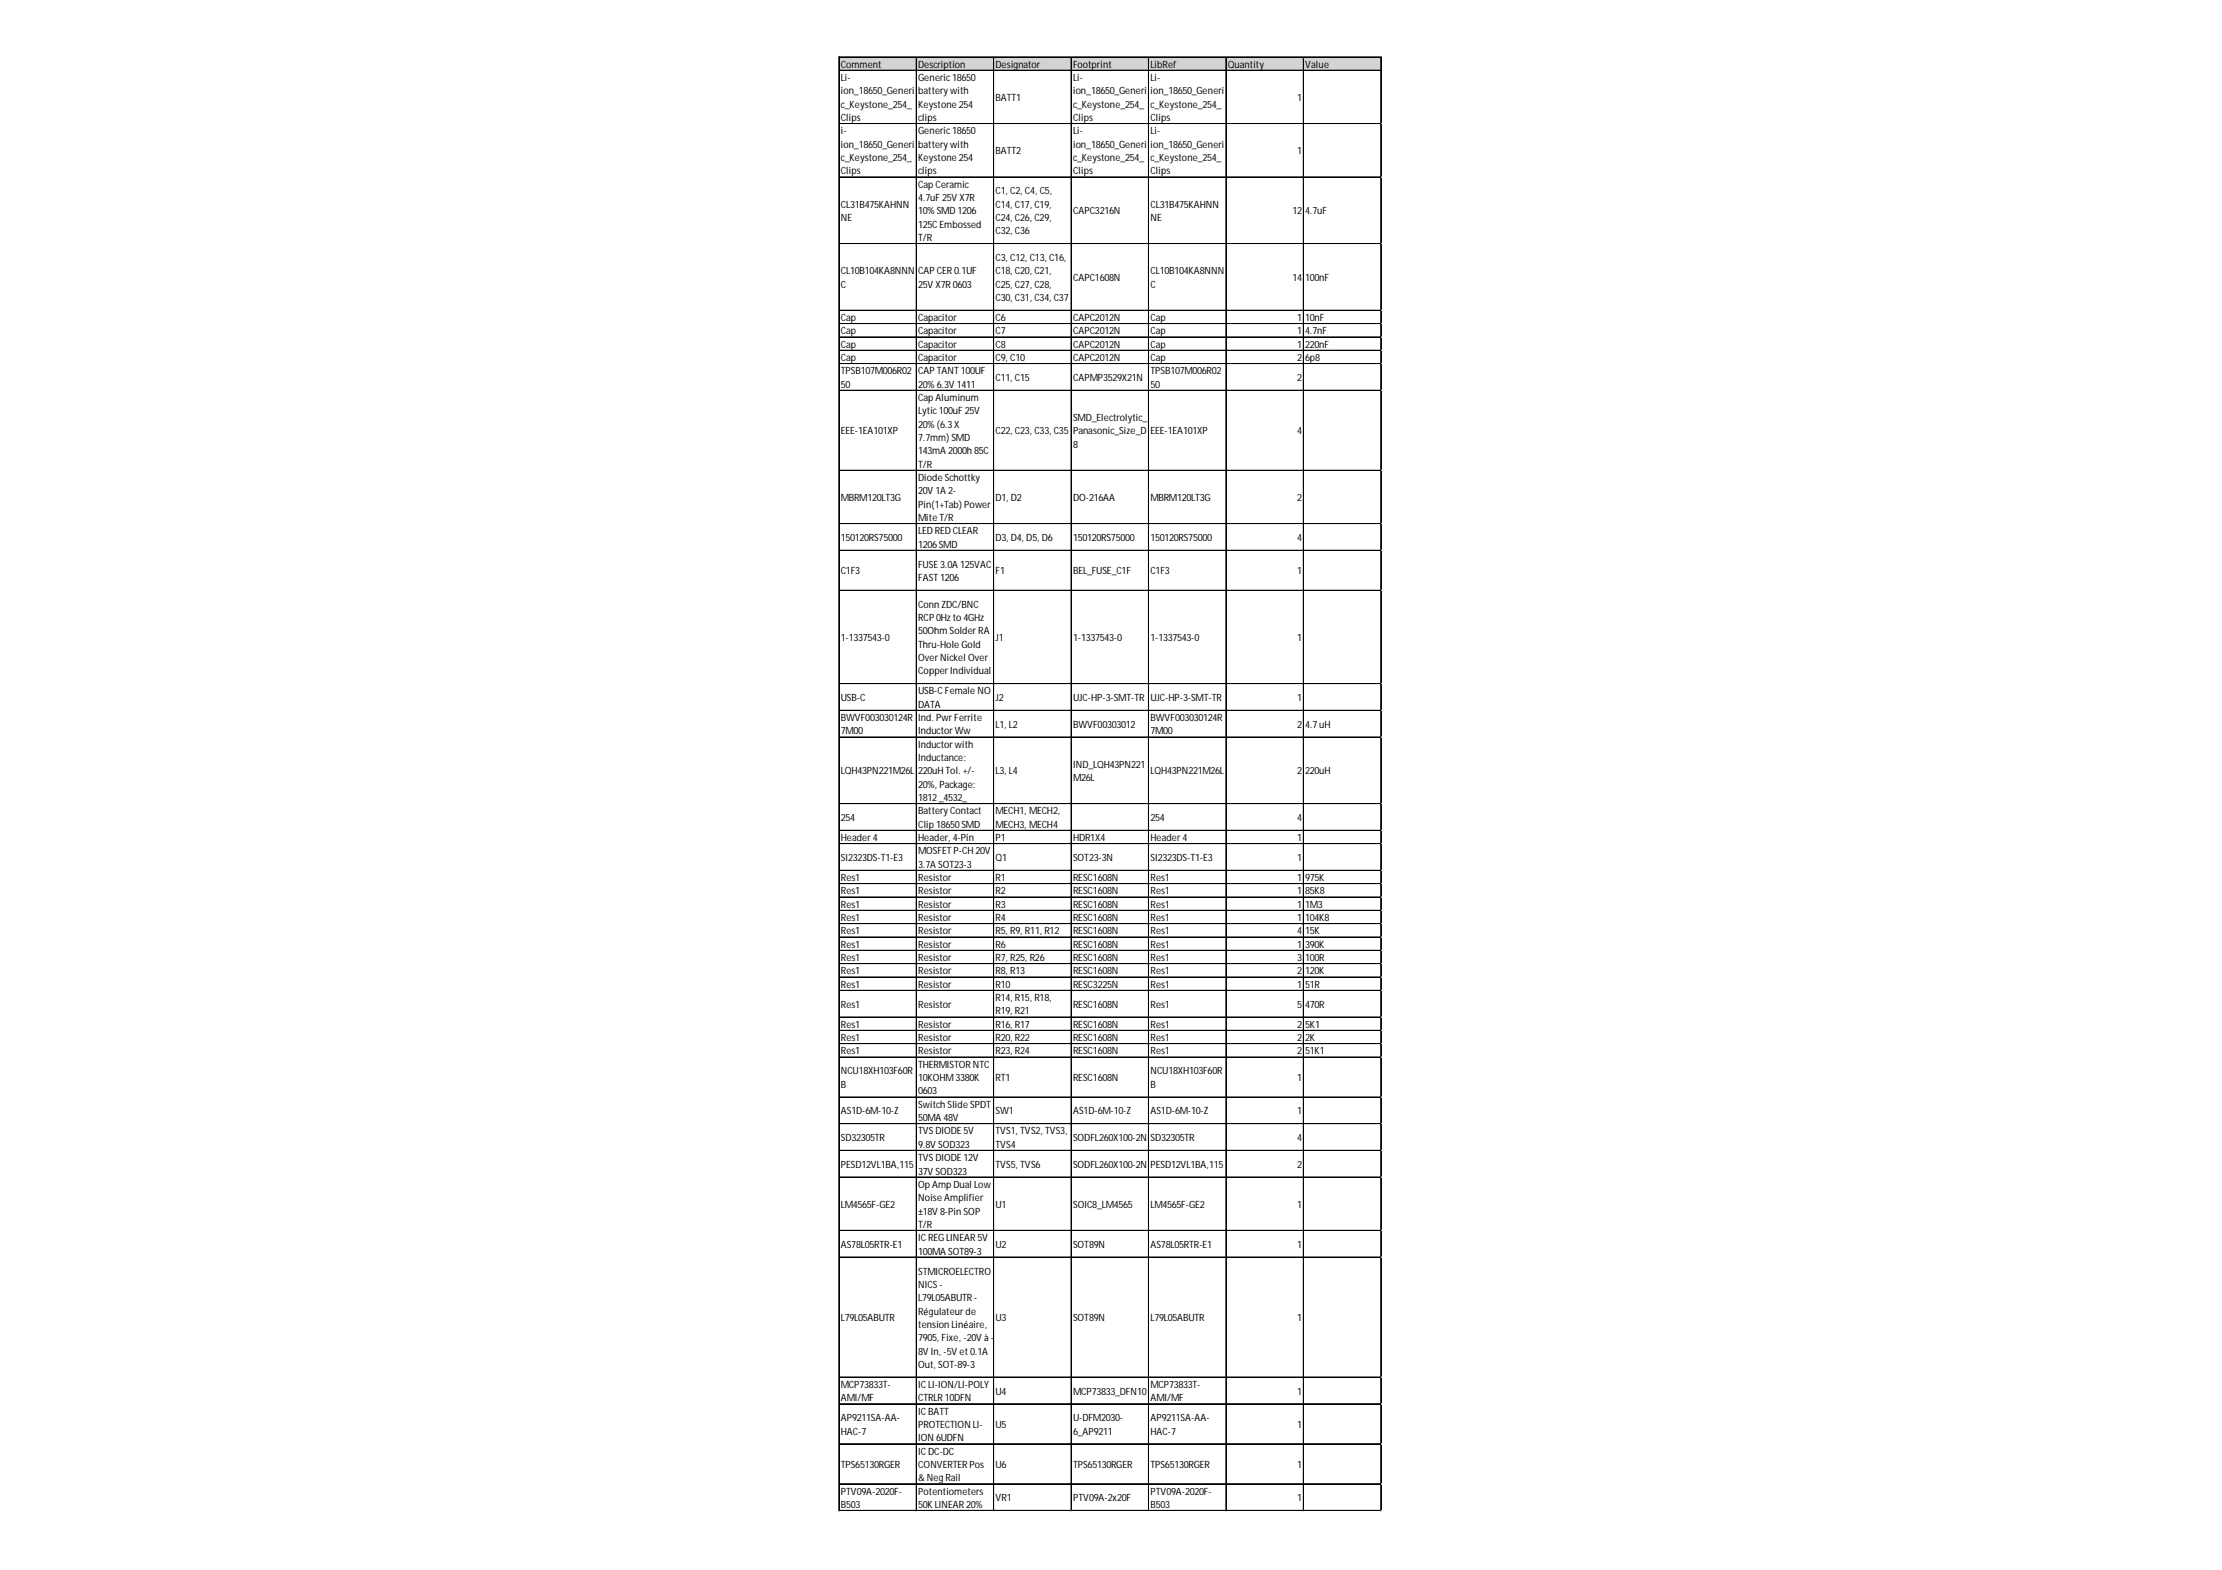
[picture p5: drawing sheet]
<svg xmlns="http://www.w3.org/2000/svg" width="297mm" height="210mm" viewBox="0 0 297 210" stroke-linecap="round" stroke-linejoin="round" font-family="sans-serif">
<defs><g id="words">
<g font-size="1.3">
<text x="112.4" y="9.1">Comment</text>
<text x="112.4" y="10.8">Li-</text>
<text x="122.7" y="9.1">Description</text>
<text x="122.7" y="10.8">Generic18650</text>
<text x="133.1" y="9.1">Designator</text>
<text x="143.4" y="9.1">Footprint</text>
<text x="143.4" y="10.8">Li-</text>
<text x="153.8" y="9.1">LibRef</text>
<text x="153.8" y="10.8">Li-</text>
<text x="164.1" y="9.1">Quantity</text>
<text x="174.5" y="9.1">Value</text>
<text x="112.4" y="12.6">ion_18650_Generi</text>
<text x="112.4" y="14.4">c_Keystone_254_</text>
<text x="112.4" y="16.2">Clips</text>
<text x="112.4" y="18">i-</text>
<text x="122.7" y="12.6">battery with</text>
<text x="122.7" y="14.4">Keystone 254</text>
<text x="122.7" y="16.2">clips</text>
<text x="122.7" y="18">Generic18650</text>
<text x="133.1" y="13.5">BATT1</text>
<text x="143.4" y="12.6">ion_18650_Generi</text>
<text x="143.4" y="14.4">c_Keystone_254_</text>
<text x="143.4" y="16.2">Clips</text>
<text x="143.4" y="18">Li-</text>
<text x="153.8" y="12.6">ion_18650_Generi</text>
<text x="153.8" y="14.4">c_Keystone_254_</text>
<text x="153.8" y="16.2">Clips</text>
<text x="153.8" y="18">Li-</text>
<text x="173.4" y="13.5">1</text>
<text x="112.4" y="19.7">ion_18650_Generi</text>
<text x="112.4" y="21.5">c_Keystone_254_</text>
<text x="112.4" y="23.3">Clips</text>
<text x="122.7" y="19.7">battery with</text>
<text x="122.7" y="21.5">Keystone 254</text>
<text x="122.7" y="23.3">clips</text>
<text x="133.1" y="20.6">BATT2</text>
<text x="143.4" y="19.7">ion_18650_Generi</text>
<text x="143.4" y="21.5">c_Keystone_254_</text>
<text x="143.4" y="23.3">Clips</text>
<text x="153.8" y="19.7">ion_18650_Generi</text>
<text x="153.8" y="21.5">c_Keystone_254_</text>
<text x="153.8" y="23.3">Clips</text>
<text x="173.4" y="20.6">1</text>
<text x="112.4" y="27.8">CL31B475KAHNN</text>
<text x="112.4" y="29.6">NE</text>
<text x="122.7" y="25.1">Cap Ceramic</text>
<text x="122.7" y="26.9">4.7uF 25V X7R</text>
<text x="122.7" y="28.7">10% SMD 1206</text>
<text x="133.1" y="26">C1, C2, C4, C5,</text>
<text x="133.1" y="27.8">C14, C17, C19,</text>
<text x="133.1" y="29.6">C24, C26, C29,</text>
<text x="143.4" y="28.7">CAPC3216N</text>
<text x="153.8" y="27.8">CL31B475KAHNN</text>
<text x="153.8" y="29.6">NE</text>
<text x="172.8" y="28.7">12</text>
<text x="174.5" y="28.7">4.7uF</text>
<text x="122.7" y="30.4">125C Embossed</text>
<text x="122.7" y="32.2">T/R</text>
<text x="133.1" y="31.3">C32, C36</text>
<text x="133.1" y="34.9">C3, C12, C13, C16,</text>
<text x="112.4" y="36.7">CL10B104KA8NNN</text>
<text x="112.4" y="38.5">C</text>
<text x="122.7" y="36.7">CAP CER 0.1UF</text>
<text x="122.7" y="38.5">25V X7R 0603</text>
<text x="133.1" y="36.7">C18, C20, C21,</text>
<text x="133.1" y="38.5">C25, C27, C28,</text>
<text x="133.1" y="40.3">C30, C31, C34, C37</text>
<text x="143.4" y="37.6">CAPC1608N</text>
<text x="153.8" y="36.7">CL10B104KA8NNN</text>
<text x="153.8" y="38.5">C</text>
<text x="172.8" y="37.6">14</text>
<text x="174.5" y="37.6">100nF</text>
<text x="112.4" y="42.9">Cap</text>
<text x="112.4" y="44.7">Cap</text>
<text x="112.4" y="46.5">Cap</text>
<text x="122.7" y="42.9">Capacitor</text>
<text x="122.7" y="44.7">Capacitor</text>
<text x="122.7" y="46.5">Capacitor</text>
<text x="133.1" y="42.9">C6</text>
<text x="133.1" y="44.7">C7</text>
<text x="133.1" y="46.5">C8</text>
<text x="143.4" y="42.9">CAPC2012N</text>
<text x="143.4" y="44.7">CAPC2012N</text>
<text x="143.4" y="46.5">CAPC2012N</text>
<text x="153.8" y="42.9">Cap</text>
<text x="153.8" y="44.7">Cap</text>
<text x="153.8" y="46.5">Cap</text>
<text x="173.4" y="42.9">1</text>
<text x="173.4" y="44.7">1</text>
<text x="173.4" y="46.5">1</text>
<text x="174.5" y="42.9">10nF</text>
<text x="174.5" y="44.7">4.7nF</text>
<text x="174.5" y="46.5">220nF</text>
<text x="112.4" y="48.3">Cap</text>
<text x="112.4" y="50.1">TPSB107M006R02</text>
<text x="112.4" y="51.8">50</text>
<text x="122.7" y="48.3">Capacitor</text>
<text x="122.7" y="50.1">CAP TANT 100UF</text>
<text x="122.7" y="51.8">20% 6.3V 1411</text>
<text x="122.7" y="53.6">Cap Aluminum</text>
<text x="133.1" y="48.3">C9, C10</text>
<text x="133.1" y="50.9">C11, C15</text>
<text x="143.4" y="48.3">CAPC2012N</text>
<text x="143.4" y="50.9">CAPMP3529X21N</text>
<text x="153.8" y="48.3">Cap</text>
<text x="153.8" y="50.1">TPSB107M006R02</text>
<text x="153.8" y="51.8">50</text>
<text x="173.4" y="48.3">2</text>
<text x="173.4" y="50.9">2</text>
<text x="174.5" y="48.3">6p8</text>
<text x="112.4" y="58.1">EEE-1EA101XP</text>
<text x="122.7" y="55.4">Lytic100uF 25V</text>
<text x="122.7" y="57.2">20% (6.3X</text>
<text x="122.7" y="59">7.7mm) SMD</text>
<text x="133.1" y="58.1">C22, C23, C33, C35</text>
<text x="143.4" y="56.3">SMD_Electrolytic_</text>
<text x="143.4" y="58.1">Panasonic_Size_D</text>
<text x="143.4" y="59.9">8</text>
<text x="153.8" y="58.1">EEE-1EA101XP</text>
<text x="173.4" y="58.1">4</text>
<text x="122.7" y="60.8">143mA 2000h 85C</text>
<text x="122.7" y="62.5">T/R</text>
<text x="122.7" y="64.3">Diode Schottky</text>
<text x="112.4" y="67">MBRM120LT3G</text>
<text x="122.7" y="66.1">20V 1A 2-</text>
<text x="122.7" y="67.9">Pin(1+Tab) Power</text>
<text x="122.7" y="69.7">Mite T/R</text>
<text x="122.7" y="71.5">LED RED CLEAR</text>
<text x="133.1" y="67">D1, D2</text>
<text x="143.4" y="67">DO-216AA</text>
<text x="153.8" y="67">MBRM120LT3G</text>
<text x="173.4" y="67">2</text>
<text x="112.4" y="72.3">150120RS75000</text>
<text x="112.4" y="76.8">C1F3</text>
<text x="122.7" y="73.2">1206SMD</text>
<text x="122.7" y="75.9">FUSE 3.0A 125VAC</text>
<text x="122.7" y="77.7">FAST 1206</text>
<text x="133.1" y="72.3">D3, D4, D5, D6</text>
<text x="133.1" y="76.8">F1</text>
<text x="143.4" y="72.3">150120RS75000</text>
<text x="143.4" y="76.8">BEL_FUSE_C1F</text>
<text x="153.8" y="72.3">150120RS75000</text>
<text x="153.8" y="76.8">C1F3</text>
<text x="173.4" y="72.3">4</text>
<text x="173.4" y="76.8">1</text>
<text x="122.7" y="81.3">Conn ZDC/BNC</text>
<text x="122.7" y="83">RCP 0Hz to 4GHz</text>
<text x="112.4" y="85.7">1-1337543-0</text>
<text x="122.7" y="84.8">50Ohm Solder RA</text>
<text x="122.7" y="86.6">Thru-Hole Gold</text>
<text x="122.7" y="88.4">Over Nickel Over</text>
<text x="133.1" y="85.7">J1</text>
<text x="143.4" y="85.7">1-1337543-0</text>
<text x="153.8" y="85.7">1-1337543-0</text>
<text x="173.4" y="85.7">1</text>
<text x="112.4" y="93.7">USB-C</text>
<text x="122.7" y="90.2">Copper Individual</text>
<text x="122.7" y="92.8">USB-C Female NO</text>
<text x="122.7" y="94.6">DATA</text>
<text x="133.1" y="93.7">J2</text>
<text x="143.4" y="93.7">UJC-HP-3-SMT-TR</text>
<text x="153.8" y="93.7">UJC-HP-3-SMT-TR</text>
<text x="173.4" y="93.7">1</text>
<text x="112.4" y="96.4">BWVF003030124R</text>
<text x="112.4" y="98.2">7M00</text>
<text x="122.7" y="96.4">Ind. Pwr Ferrite</text>
<text x="122.7" y="98.2">Inductor Ww</text>
<text x="122.7" y="100">Inductor with</text>
<text x="122.7" y="101.8">Inductance:</text>
<text x="133.1" y="97.3">L1, L2</text>
<text x="143.4" y="97.3">BWVF00303012</text>
<text x="153.8" y="96.4">BWVF003030124R</text>
<text x="153.8" y="98.2">7M00</text>
<text x="173.4" y="97.3">2</text>
<text x="174.5" y="97.3">4.7uH</text>
<text x="112.4" y="103.5">LQH43PN221M26L</text>
<text x="122.7" y="103.5">220uH Tol. +/-</text>
<text x="122.7" y="105.3">20%, Package:</text>
<text x="122.7" y="107.1">1812_4532_</text>
<text x="133.1" y="103.5">L3, L4</text>
<text x="143.4" y="102.7">IND_LQH43PN221</text>
<text x="143.4" y="104.4">M26L</text>
<text x="153.8" y="103.5">LQH43PN221M26L</text>
<text x="173.4" y="103.5">2</text>
<text x="174.5" y="103.5">220uH</text>
<text x="112.4" y="109.8">254</text>
<text x="112.4" y="112.5">Header 4</text>
<text x="122.7" y="108.9">Battery Contact</text>
<text x="122.7" y="110.7">Clip 18650SMD</text>
<text x="122.7" y="112.5">Header, 4-Pin</text>
<text x="133.1" y="108.9">MECH1, MECH2,</text>
<text x="133.1" y="110.7">MECH3, MECH4</text>
<text x="133.1" y="112.5">P1</text>
<text x="143.4" y="112.5">HDR1X4</text>
<text x="153.8" y="109.8">254</text>
<text x="153.8" y="112.5">Header 4</text>
<text x="173.4" y="109.8">4</text>
<text x="173.4" y="112.5">1</text>
<text x="112.4" y="115.1">SI2323DS-T1-E3</text>
<text x="112.4" y="117.8">Res1</text>
<text x="112.4" y="119.6">Res1</text>
<text x="122.7" y="114.2">MOSFET P-CH 20V</text>
<text x="122.7" y="116">3.7A SOT23-3</text>
<text x="122.7" y="117.8">Resistor</text>
<text x="122.7" y="119.6">Resistor</text>
<text x="133.1" y="115.1">Q1</text>
<text x="133.1" y="117.8">R1</text>
<text x="133.1" y="119.6">R2</text>
<text x="143.4" y="115.1">SOT23-3N</text>
<text x="143.4" y="117.8">RESC1608N</text>
<text x="143.4" y="119.6">RESC1608N</text>
<text x="153.8" y="115.1">SI2323DS-T1-E3</text>
<text x="153.8" y="117.8">Res1</text>
<text x="153.8" y="119.6">Res1</text>
<text x="173.4" y="115.1">1</text>
<text x="173.4" y="117.8">1</text>
<text x="173.4" y="119.6">1</text>
<text x="174.5" y="117.8">975K</text>
<text x="174.5" y="119.6">85K8</text>
<text x="112.4" y="121.4">Res1</text>
<text x="112.4" y="123.2">Res1</text>
<text x="112.4" y="124.9">Res1</text>
<text x="122.7" y="121.4">Resistor</text>
<text x="122.7" y="123.2">Resistor</text>
<text x="122.7" y="124.9">Resistor</text>
<text x="133.1" y="121.4">R3</text>
<text x="133.1" y="123.2">R4</text>
<text x="133.1" y="124.9">R5, R9, R11, R12</text>
<text x="143.4" y="121.4">RESC1608N</text>
<text x="143.4" y="123.2">RESC1608N</text>
<text x="143.4" y="124.9">RESC1608N</text>
<text x="153.8" y="121.4">Res1</text>
<text x="153.8" y="123.2">Res1</text>
<text x="153.8" y="124.9">Res1</text>
<text x="173.4" y="121.4">1</text>
<text x="173.4" y="123.2">1</text>
<text x="173.4" y="124.9">4</text>
<text x="174.5" y="121.4">1M3</text>
<text x="174.5" y="123.2">104K8</text>
<text x="174.5" y="124.9">15K</text>
<text x="112.4" y="126.7">Res1</text>
<text x="112.4" y="128.5">Res1</text>
<text x="112.4" y="130.3">Res1</text>
<text x="122.7" y="126.7">Resistor</text>
<text x="122.7" y="128.5">Resistor</text>
<text x="122.7" y="130.3">Resistor</text>
<text x="133.1" y="126.7">R6</text>
<text x="133.1" y="128.5">R7, R25, R26</text>
<text x="133.1" y="130.3">R8, R13</text>
<text x="143.4" y="126.7">RESC1608N</text>
<text x="143.4" y="128.5">RESC1608N</text>
<text x="143.4" y="130.3">RESC1608N</text>
<text x="153.8" y="126.7">Res1</text>
<text x="153.8" y="128.5">Res1</text>
<text x="153.8" y="130.3">Res1</text>
<text x="173.4" y="126.7">1</text>
<text x="173.4" y="128.5">3</text>
<text x="173.4" y="130.3">2</text>
<text x="174.5" y="126.7">390K</text>
<text x="174.5" y="128.5">100R</text>
<text x="174.5" y="130.3">120K</text>
<text x="112.4" y="132.1">Res1</text>
<text x="112.4" y="134.7">Res1</text>
<text x="112.4" y="137.4">Res1</text>
<text x="122.7" y="132.1">Resistor</text>
<text x="122.7" y="134.7">Resistor</text>
<text x="122.7" y="137.4">Resistor</text>
<text x="133.1" y="132.1">R10</text>
<text x="133.1" y="133.8">R14, R15, R18,</text>
<text x="133.1" y="135.6">R19, R21</text>
<text x="133.1" y="137.4">R16, R17</text>
<text x="143.4" y="132.1">RESC3225N</text>
<text x="143.4" y="134.7">RESC1608N</text>
<text x="143.4" y="137.4">RESC1608N</text>
<text x="153.8" y="132.1">Res1</text>
<text x="153.8" y="134.7">Res1</text>
<text x="153.8" y="137.4">Res1</text>
<text x="173.4" y="132.1">1</text>
<text x="173.4" y="134.7">5</text>
<text x="173.4" y="137.4">2</text>
<text x="174.5" y="132.1">51R</text>
<text x="174.5" y="134.7">470R</text>
<text x="174.5" y="137.4">5K1</text>
<text x="112.4" y="139.2">Res1</text>
<text x="112.4" y="141">Res1</text>
<text x="112.4" y="143.7">NCU18XH103F60R</text>
<text x="122.7" y="139.2">Resistor</text>
<text x="122.7" y="141">Resistor</text>
<text x="122.7" y="142.8">THERMISTOR NTC</text>
<text x="133.1" y="139.2">R20, R22</text>
<text x="133.1" y="141">R23, R24</text>
<text x="143.4" y="139.2">RESC1608N</text>
<text x="143.4" y="141">RESC1608N</text>
<text x="153.8" y="139.2">Res1</text>
<text x="153.8" y="141">Res1</text>
<text x="153.8" y="143.7">NCU18XH103F60R</text>
<text x="173.4" y="139.2">2</text>
<text x="173.4" y="141">2</text>
<text x="174.5" y="139.2">2K</text>
<text x="174.5" y="141">51K1</text>
<text x="112.4" y="145.4">B</text>
<text x="112.4" y="149">AS1D-6M-10-Z</text>
<text x="122.7" y="144.5">10KOHM3380K</text>
<text x="122.7" y="146.3">0603</text>
<text x="122.7" y="148.1">Switch Slide SPDT</text>
<text x="122.7" y="149.9">50MA 48V</text>
<text x="133.1" y="144.5">RT1</text>
<text x="133.1" y="149">SW1</text>
<text x="143.4" y="144.5">RESC1608N</text>
<text x="143.4" y="149">AS1D-6M-10-Z</text>
<text x="153.8" y="145.4">B</text>
<text x="153.8" y="149">AS1D-6M-10-Z</text>
<text x="173.4" y="144.5">1</text>
<text x="173.4" y="149">1</text>
<text x="112.4" y="152.6">SD32305TR</text>
<text x="122.7" y="151.7">TVS DIODE 5V</text>
<text x="122.7" y="153.5">9.8V SOD323</text>
<text x="122.7" y="155.2">TVS DIODE 12V</text>
<text x="133.1" y="151.7">TVS1, TVS2, TVS3,</text>
<text x="133.1" y="153.5">TVS4</text>
<text x="143.4" y="152.6">SODFL260X100-2N</text>
<text x="153.8" y="152.6">SD32305TR</text>
<text x="173.4" y="152.6">4</text>
<text x="112.4" y="156.1">PESD12VL1BA,115</text>
<text x="112.4" y="161.5">LM4565F-GE2</text>
<text x="122.7" y="157">37V SOD323</text>
<text x="122.7" y="158.8">Op Amp Dual Low</text>
<text x="122.7" y="160.6">Noise Amplifier</text>
<text x="133.1" y="156.1">TVS5, TVS6</text>
<text x="133.1" y="161.5">U1</text>
<text x="143.4" y="156.1">SODFL260X100-2N</text>
<text x="143.4" y="161.5">SOIC8_LM4565</text>
<text x="153.8" y="156.1">PESD12VL1BA,115</text>
<text x="153.8" y="161.5">LM4565F-GE2</text>
<text x="173.4" y="156.1">2</text>
<text x="173.4" y="161.5">1</text>
<text x="112.4" y="166.8">AS78L05RTR-E1</text>
<text x="122.7" y="162.4">±18V 8-Pin SOP</text>
<text x="122.7" y="164.2">T/R</text>
<text x="122.7" y="165.9">IC REGLINEAR 5V</text>
<text x="122.7" y="167.7">100MA SOT89-3</text>
<text x="133.1" y="166.8">U2</text>
<text x="143.4" y="166.8">SOT89N</text>
<text x="153.8" y="166.8">AS78L05RTR-E1</text>
<text x="173.4" y="166.8">1</text>
<text x="122.7" y="170.4">STMICROELECTRO</text>
<text x="122.7" y="172.2">NICS -</text>
<text x="122.7" y="174">L79L05ABUTR -</text>
<text x="112.4" y="176.6">L79L05ABUTR</text>
<text x="122.7" y="175.7">Régulateur de</text>
<text x="122.7" y="177.5">tension Linéaire,</text>
<text x="122.7" y="179.3">7905, Fixe, -20V à -</text>
<text x="133.1" y="176.6">U3</text>
<text x="143.4" y="176.6">SOT89N</text>
<text x="153.8" y="176.6">L79L05ABUTR</text>
<text x="173.4" y="176.6">1</text>
<text x="112.4" y="185.6">MCP73833T-</text>
<text x="122.7" y="181.1">8V In, -5V et 0.1A</text>
<text x="122.7" y="182.9">Out, SOT-89-3</text>
<text x="122.7" y="185.6">IC LI-ION/LI-POLY</text>
<text x="153.8" y="185.6">MCP73833T-</text>
<text x="112.4" y="187.3">AMI/MF</text>
<text x="112.4" y="190">AP9211SA-AA-</text>
<text x="112.4" y="191.8">HAC-7</text>
<text x="122.7" y="187.3">CTRLR 10DFN</text>
<text x="122.7" y="189.1">IC BATT</text>
<text x="122.7" y="190.9">PROTECTION LI-</text>
<text x="133.1" y="186.4">U4</text>
<text x="133.1" y="190.9">U5</text>
<text x="143.4" y="186.4">MCP73833_DFN10</text>
<text x="143.4" y="190">U-DFM2030-</text>
<text x="143.4" y="191.8">6_AP9211</text>
<text x="153.8" y="187.3">AMI/MF</text>
<text x="153.8" y="190">AP9211SA-AA-</text>
<text x="153.8" y="191.8">HAC-7</text>
<text x="173.4" y="186.4">1</text>
<text x="173.4" y="190.9">1</text>
<text x="112.4" y="196.2">TPS65130RGER</text>
<text x="122.7" y="192.7">ION 6UDFN</text>
<text x="122.7" y="194.5">IC DC-DC</text>
<text x="122.7" y="196.2">CONVERTER Pos</text>
<text x="133.1" y="196.2">U6</text>
<text x="143.4" y="196.2">TPS65130RGER</text>
<text x="153.8" y="196.2">TPS65130RGER</text>
<text x="173.4" y="196.2">1</text>
<text x="112.4" y="199.8">PTV09A-2020F-</text>
<text x="112.4" y="201.6">B503</text>
<text x="122.7" y="198">&amp; Neg Rail</text>
<text x="122.7" y="199.8">Potentiometers</text>
<text x="122.7" y="201.6">50K LINEAR 20%</text>
<text x="133.1" y="200.7">VR1</text>
<text x="143.4" y="200.7">PTV09A-2x20F</text>
<text x="153.8" y="199.8">PTV09A-2020F-</text>
<text x="153.8" y="201.6">B503</text>
<text x="173.4" y="200.7">1</text>
</g>
</g></defs>
<path d="M112.2 7.6h72.5v1.9h-72.5z" fill="#d3d3d3"/>
<g fill="none" stroke="#000" stroke-width=".13">
<path d="M112.1 7.6v194.4M112.2 7.6v194.4M112.2 7.6h72.5M112.2 9.4h72.5M112.2 16.5h72.5M112.2 16.6h72.5M122.5 7.7v194.3M132.8 7.7v194.3M132.9 7.7v194.3M143.2 7.7v194.3M153.5 7.7v194.3M153.6 7.7v194.3"/>
<path d="M163.9 7.7v194.3M174.2 7.7v194.3M174.3 7.7v194.3M184.6 7.7v194.3M112.2 23.6h72.5M112.2 23.7h72.5M112.2 32.6h72.5M112.2 41.5h72.5M112.2 43.3h72.5M112.2 45h72.5M112.2 45.1h72.5M112.2 46.8h72.5"/>
<path d="M112.2 46.9h72.5M112.2 48.6h72.5M112.2 48.7h72.5M112.2 52.2h72.5M112.2 62.9h72.5M112.2 70h72.5M112.2 73.6h72.5M112.2 78.9h72.5M112.2 79h72.5M112.2 91.4h72.5M112.2 95h72.5M112.2 98.5h72.5"/>
<path d="M112.2 98.6h72.5M112.2 107.4h72.5M112.2 107.5h72.5M112.2 111h72.5M112.2 112.8h72.5M112.2 116.4h72.5M112.2 118.1h72.5M112.2 118.2h72.5M112.2 119.9h72.5M112.2 120h72.5M112.2 121.7h72.5M112.2 123.5h72.5"/>
<path d="M112.2 125.3h72.5M112.2 127.1h72.5M112.2 128.8h72.5M112.2 128.9h72.5M112.2 130.6h72.5M112.2 130.7h72.5M112.2 132.4h72.5M112.2 136h72.5M112.2 137.7h72.5M112.2 137.8h72.5M112.2 139.5h72.5M112.2 139.6h72.5"/>
<path d="M112.2 141.3h72.5M112.2 141.4h72.5M112.2 146.7h72.5M112.2 150.2h72.5M112.2 150.3h72.5M112.2 153.8h72.5M112.2 157.4h72.5M112.2 164.5h72.5M112.2 168.1h72.5M112.2 184.1h72.5M112.2 187.7h72.5M112.2 193h72.5"/>
<path d="M112.2 193.1h72.5M112.2 198.4h72.5M112.2 201.9h72.5M112.2 202h72.5"/>
</g>
<path d="M112.1 202v.1" fill="none" stroke="#d0d7e5" stroke-width=".13"/>
<path d="M112.1 202l.1 .1z" fill="#d0d7e5"/>
<path d="M122.5 202v.1" fill="none" stroke="#d0d7e5" stroke-width=".13"/>
<path d="M122.5 202l.1 .1z" fill="#d0d7e5"/>
<path d="M132.8 202v.1" fill="none" stroke="#d0d7e5" stroke-width=".13"/>
<path d="M132.8 202l.1 .1z" fill="#d0d7e5"/>
<path d="M143.2 202v.1" fill="none" stroke="#d0d7e5" stroke-width=".13"/>
<path d="M143.2 202l.1 .1z" fill="#d0d7e5"/>
<path d="M153.5 202v.1" fill="none" stroke="#d0d7e5" stroke-width=".13"/>
<path d="M153.5 202l.1 .1z" fill="#d0d7e5"/>
<path d="M163.9 202v.1" fill="none" stroke="#d0d7e5" stroke-width=".13"/>
<path d="M163.9 202l.1 .1z" fill="#d0d7e5"/>
<path d="M174.2 202v.1" fill="none" stroke="#d0d7e5" stroke-width=".13"/>
<path d="M174.2 202l.1 .1z" fill="#d0d7e5"/>
<path d="M184.6 202v.1" fill="none" stroke="#d0d7e5" stroke-width=".13"/>
<path d="M184.6 202l.1 .1z" fill="#d0d7e5"/>
<path d="M184.7 16.5h.1" fill="none" stroke="#d0d7e5" stroke-width=".13"/>
<path d="M184.7 16.5v.1z" fill="#d0d7e5"/>
<path d="M184.7 23.6h.1" fill="none" stroke="#d0d7e5" stroke-width=".13"/>
<path d="M184.7 23.6v.1z" fill="#d0d7e5"/>
<path d="M184.7 32.6h.1" fill="none" stroke="#d0d7e5" stroke-width=".13"/>
<path d="M184.7 32.6v.1z" fill="#d0d7e5"/>
<path d="M184.7 41.5h.1" fill="none" stroke="#d0d7e5" stroke-width=".13"/>
<path d="M184.7 41.5v.1z" fill="#d0d7e5"/>
<path d="M184.7 43.3h.1" fill="none" stroke="#d0d7e5" stroke-width=".13"/>
<path d="M184.7 45h.1" fill="none" stroke="#d0d7e5" stroke-width=".13"/>
<path d="M184.7 45v.1z" fill="#d0d7e5"/>
<path d="M184.7 46.8h.1" fill="none" stroke="#d0d7e5" stroke-width=".13"/>
<path d="M184.7 46.8v.1z" fill="#d0d7e5"/>
<path d="M184.7 48.6h.1" fill="none" stroke="#d0d7e5" stroke-width=".13"/>
<path d="M184.7 48.6v.1z" fill="#d0d7e5"/>
<path d="M184.7 52.2h.1" fill="none" stroke="#d0d7e5" stroke-width=".13"/>
<path d="M184.7 52.2v.1z" fill="#d0d7e5"/>
<path d="M184.7 62.9h.1" fill="none" stroke="#d0d7e5" stroke-width=".13"/>
<path d="M184.7 62.9v.1z" fill="#d0d7e5"/>
<path d="M184.7 70h.1" fill="none" stroke="#d0d7e5" stroke-width=".13"/>
<path d="M184.7 70v.1z" fill="#d0d7e5"/>
<path d="M184.7 73.6h.1" fill="none" stroke="#d0d7e5" stroke-width=".13"/>
<path d="M184.7 73.6v.1z" fill="#d0d7e5"/>
<path d="M184.7 78.9h.1" fill="none" stroke="#d0d7e5" stroke-width=".13"/>
<path d="M184.7 78.9v.1z" fill="#d0d7e5"/>
<path d="M184.7 91.4h.1" fill="none" stroke="#d0d7e5" stroke-width=".13"/>
<path d="M184.7 91.4v.1z" fill="#d0d7e5"/>
<path d="M184.7 95h.1" fill="none" stroke="#d0d7e5" stroke-width=".13"/>
<path d="M184.7 98.5h.1" fill="none" stroke="#d0d7e5" stroke-width=".13"/>
<path d="M184.7 98.5v.1z" fill="#d0d7e5"/>
<path d="M184.7 107.4h.1" fill="none" stroke="#d0d7e5" stroke-width=".13"/>
<path d="M184.7 107.4v.1z" fill="#d0d7e5"/>
<path d="M184.7 111h.1" fill="none" stroke="#d0d7e5" stroke-width=".13"/>
<path d="M184.7 111v.1z" fill="#d0d7e5"/>
<path d="M184.7 112.8h.1" fill="none" stroke="#d0d7e5" stroke-width=".13"/>
<path d="M184.7 112.8v.1z" fill="#d0d7e5"/>
<path d="M184.7 116.4h.1" fill="none" stroke="#d0d7e5" stroke-width=".13"/>
<path d="M184.7 118.1h.1" fill="none" stroke="#d0d7e5" stroke-width=".13"/>
<path d="M184.7 118.1v.1z" fill="#d0d7e5"/>
<path d="M184.7 119.9h.1" fill="none" stroke="#d0d7e5" stroke-width=".13"/>
<path d="M184.7 119.9v.1z" fill="#d0d7e5"/>
<path d="M184.7 121.7h.1" fill="none" stroke="#d0d7e5" stroke-width=".13"/>
<path d="M184.7 121.7v.1z" fill="#d0d7e5"/>
<path d="M184.7 123.5h.1" fill="none" stroke="#d0d7e5" stroke-width=".13"/>
<path d="M184.7 123.5v.1z" fill="#d0d7e5"/>
<path d="M184.7 125.3h.1" fill="none" stroke="#d0d7e5" stroke-width=".13"/>
<path d="M184.7 125.3v.1z" fill="#d0d7e5"/>
<path d="M184.7 127.1h.1" fill="none" stroke="#d0d7e5" stroke-width=".13"/>
<path d="M184.7 128.8h.1" fill="none" stroke="#d0d7e5" stroke-width=".13"/>
<path d="M184.7 128.8v.1z" fill="#d0d7e5"/>
<path d="M184.7 130.6h.1" fill="none" stroke="#d0d7e5" stroke-width=".13"/>
<path d="M184.7 130.6v.1z" fill="#d0d7e5"/>
<path d="M184.7 132.4h.1" fill="none" stroke="#d0d7e5" stroke-width=".13"/>
<path d="M184.7 132.4v.1z" fill="#d0d7e5"/>
<path d="M184.7 136h.1" fill="none" stroke="#d0d7e5" stroke-width=".13"/>
<path d="M184.7 136v.1z" fill="#d0d7e5"/>
<path d="M184.7 137.7h.1" fill="none" stroke="#d0d7e5" stroke-width=".13"/>
<path d="M184.7 137.7v.1z" fill="#d0d7e5"/>
<path d="M184.7 139.5h.1" fill="none" stroke="#d0d7e5" stroke-width=".13"/>
<path d="M184.7 139.5v.1z" fill="#d0d7e5"/>
<path d="M184.7 141.3h.1" fill="none" stroke="#d0d7e5" stroke-width=".13"/>
<path d="M184.7 141.3v.1z" fill="#d0d7e5"/>
<path d="M184.7 146.7h.1" fill="none" stroke="#d0d7e5" stroke-width=".13"/>
<path d="M184.7 146.7v.1z" fill="#d0d7e5"/>
<path d="M184.7 150.2h.1" fill="none" stroke="#d0d7e5" stroke-width=".13"/>
<path d="M184.7 150.2v.1z" fill="#d0d7e5"/>
<path d="M184.7 153.8h.1" fill="none" stroke="#d0d7e5" stroke-width=".13"/>
<path d="M184.7 153.8v.1z" fill="#d0d7e5"/>
<path d="M184.7 157.4h.1" fill="none" stroke="#d0d7e5" stroke-width=".13"/>
<path d="M184.7 164.5h.1" fill="none" stroke="#d0d7e5" stroke-width=".13"/>
<path d="M184.7 164.5v.1z" fill="#d0d7e5"/>
<path d="M184.7 168.1h.1" fill="none" stroke="#d0d7e5" stroke-width=".13"/>
<path d="M184.7 184.1h.1" fill="none" stroke="#d0d7e5" stroke-width=".13"/>
<path d="M184.7 184.1v.1z" fill="#d0d7e5"/>
<path d="M184.7 187.7h.1" fill="none" stroke="#d0d7e5" stroke-width=".13"/>
<path d="M184.7 187.7v.1z" fill="#d0d7e5"/>
<path d="M184.7 193h.1" fill="none" stroke="#d0d7e5" stroke-width=".13"/>
<path d="M184.7 193v.1z" fill="#d0d7e5"/>
<path d="M184.7 198.4h.1" fill="none" stroke="#d0d7e5" stroke-width=".13"/>
<path d="M184.7 198.4v.1z" fill="#d0d7e5"/>
<path d="M184.7 201.9h.1" fill="none" stroke="#d0d7e5" stroke-width=".13"/>
<path d="M184.7 201.9v.1z" fill="#d0d7e5"/>
<use href="#words"/>
</svg>
